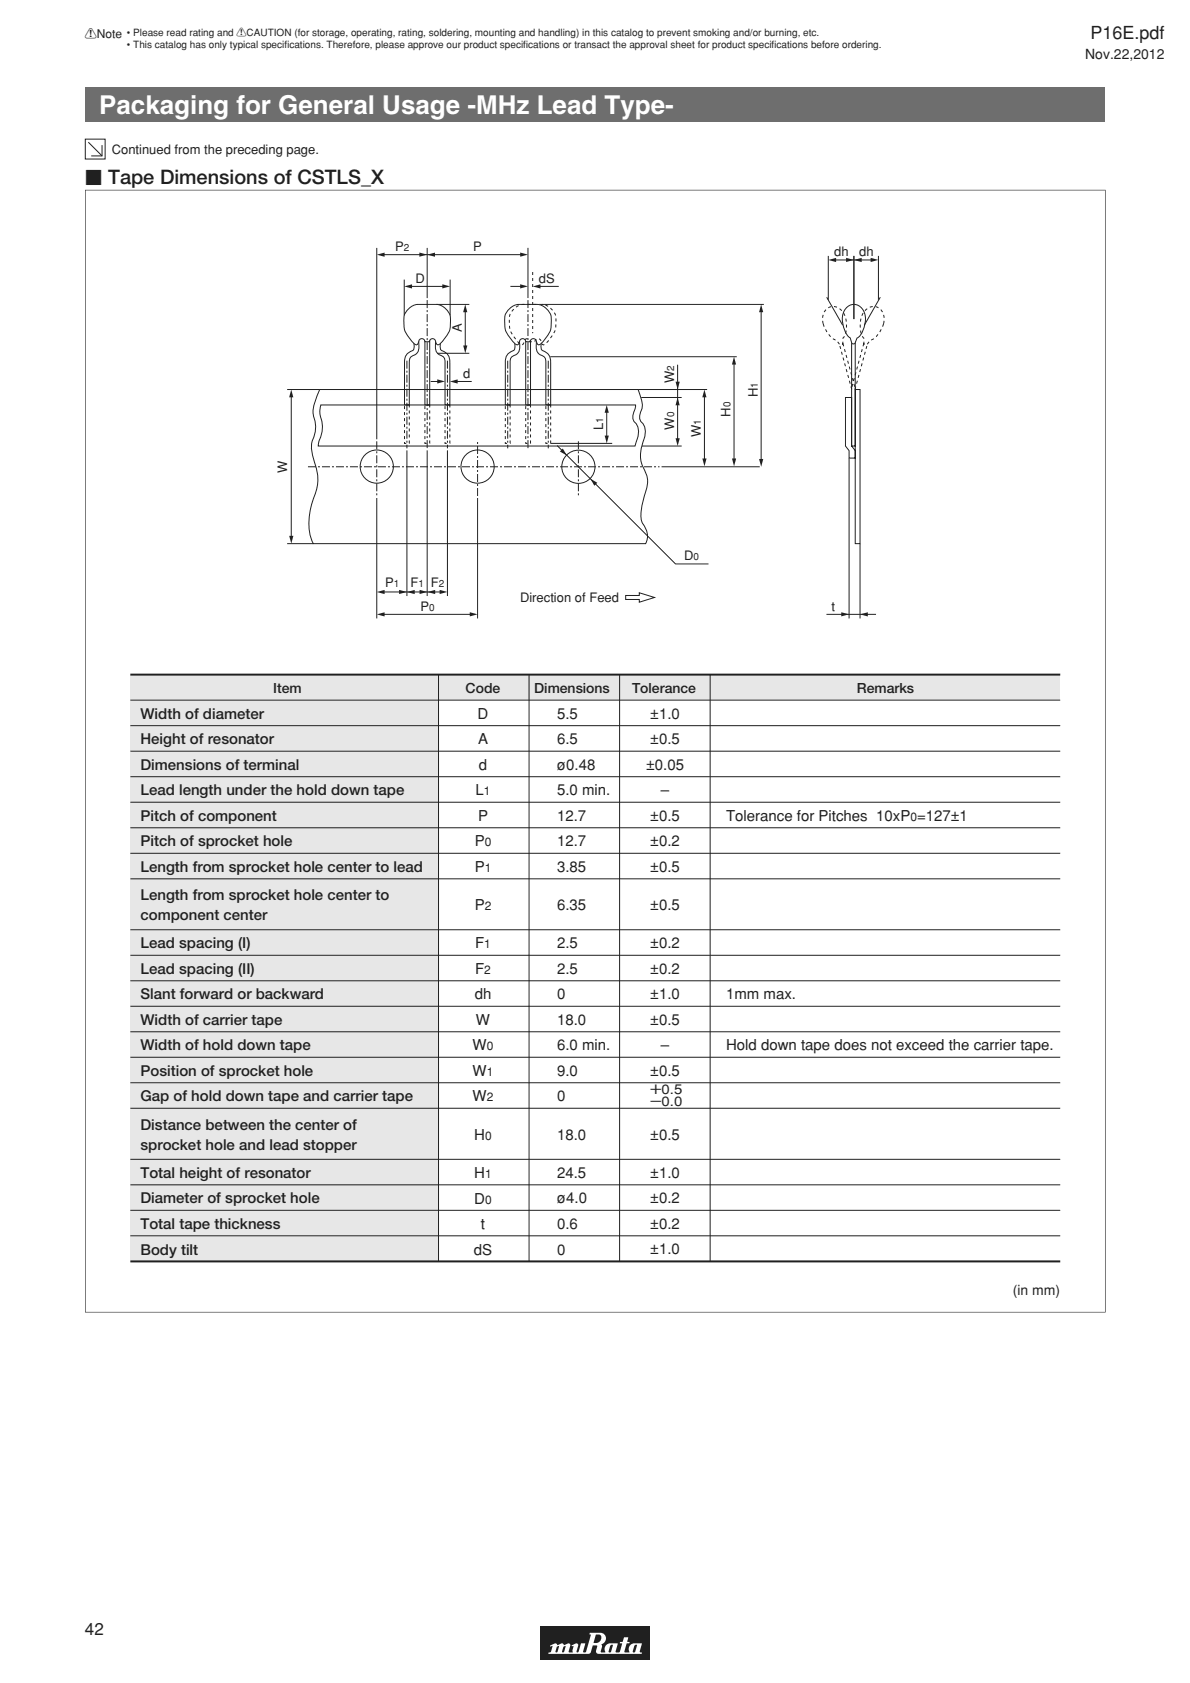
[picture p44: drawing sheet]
<svg xmlns="http://www.w3.org/2000/svg" width="210mm" height="297mm" viewBox="0 0 210 297" stroke-linecap="round" stroke-linejoin="round" font-family="sans-serif">
<defs><g id="words">
<text font-size="4.6" fill="#fff" x="17.5" y="20.1">Packaging for General Usage -MHz Lead Type-</text>
<text font-size="3.5" fill="#231f20" x="15" y="32.6">c Tape Dimensions of CSTLS_X</text>
<text font-size="3.2" fill="#231f20" x="192.4" y="6.8">P16E.pdf</text>
<text font-size="3" fill="#231f20" x="15" y="288.6">42</text>
<g font-size="2.6" fill="#231f20">
<text x="24.8" y="126.8">Width of diameter</text>
<text x="24.8" y="131.3">Height of resonator</text>
<text x="84.3" y="126.8">D</text>
<text x="84.4" y="131.3">A</text>
<text x="98.3" y="126.8">5.5</text>
<text x="98.3" y="131.3">6.5</text>
<text x="114.8" y="126.8">±1.0</text>
<text x="114.8" y="131.3">±0.5</text>
<text x="24.8" y="135.8">Dimensions of terminal</text>
<text x="84.5" y="135.8">d</text>
<text x="98.3" y="135.8">ø0.48</text>
<text x="114" y="135.8">±0.05</text>
<text x="24.8" y="140.3">Lead length under the hold down tape</text>
<text x="83.9" y="140.3">L</text>
<text x="98.3" y="140.3">5.0 min.</text>
<text x="116.6" y="140.3">–</text>
<text x="24.8" y="144.8">Pitch of component</text>
<text x="24.8" y="149.3">Pitch of sprocket hole</text>
<text x="83.8" y="149.3">P</text>
<text x="84.4" y="144.8">P</text>
<text x="98.3" y="144.8">12.7</text>
<text x="98.3" y="149.3">12.7</text>
<text x="114.8" y="144.8">±0.5</text>
<text x="114.8" y="149.3">±0.2</text>
<text x="128.1" y="144.8">Tolerance for Pitches 10xP =127±1</text>
<text x="24.8" y="153.8">Length from sprocket hole center to lead</text>
<text x="83.8" y="153.8">P</text>
<text x="98.3" y="153.8">3.85</text>
<text x="114.8" y="153.8">±0.5</text>
<text x="24.8" y="158.8">Length from sprocket hole center to</text>
<text x="83.8" y="160.6">P</text>
<text x="98.3" y="160.6">6.35</text>
<text x="114.8" y="160.6">±0.5</text>
<text x="24.8" y="162.4">component center</text>
<text x="24.8" y="167.3">Lead spacing (I)</text>
<text x="83.8" y="167.4">F</text>
<text x="98.3" y="167.3">2.5</text>
<text x="114.8" y="167.3">±0.2</text>
<text x="24.8" y="171.8">Lead spacing (II)</text>
<text x="83.8" y="171.9">F</text>
<text x="98.3" y="171.8">2.5</text>
<text x="114.8" y="171.8">±0.2</text>
<text x="24.8" y="176.4">Slant forward or backward</text>
<text x="83.8" y="176.4">dh</text>
<text x="98.3" y="176.4">0</text>
<text x="114.8" y="176.3">±1.0</text>
<text x="128.1" y="176.4">1mm max.</text>
<text x="24.8" y="180.9">Width of carrier tape</text>
<text x="24.8" y="185.4">Width of hold down tape</text>
<text x="83.4" y="185.4">W</text>
<text x="84" y="180.9">W</text>
<text x="98.3" y="180.9">18.0</text>
<text x="98.3" y="185.4">6.0 min.</text>
<text x="114.8" y="180.8">±0.5</text>
<text x="116.6" y="185.3">–</text>
<text x="128.1" y="185.4">Hold down tape does not exceed the carrier tape.</text>
<text x="24.8" y="189.9">Position of sprocket hole</text>
<text x="83.4" y="189.9">W</text>
<text x="98.3" y="189.9">9.0</text>
<text x="114.8" y="189.8">±0.5</text>
<text x="24.8" y="194.4">Gap of hold down tape and carrier tape</text>
<text x="83.4" y="194.4">W</text>
<text x="98.3" y="194.4">0</text>
<text x="24.8" y="199.4">Distance between the center of</text>
<text x="24.8" y="202.9">sprocket hole and lead stopper</text>
<text x="83.7" y="201.1">H</text>
<text x="98.3" y="201.1">18.0</text>
<text x="114.8" y="201.1">±0.5</text>
<text x="24.8" y="207.9">Total height of resonator</text>
<text x="83.7" y="207.9">H</text>
<text x="98.3" y="207.9">24.5</text>
<text x="114.8" y="207.9">±1.0</text>
<text x="24.8" y="212.4">Diameter of sprocket hole</text>
<text x="83.7" y="212.4">D</text>
<text x="98.3" y="212.4">ø4.0</text>
<text x="114.8" y="212.4">±0.2</text>
<text x="24.8" y="216.9">Total tape thickness</text>
<text x="24.8" y="221.4">Body tilt</text>
<text x="83.6" y="221.4">dS</text>
<text x="84.9" y="216.9">t</text>
<text x="98.3" y="216.9">0.6</text>
<text x="98.3" y="221.4">0</text>
<text x="114.8" y="216.9">±0.2</text>
<text x="114.8" y="221.4">±1.0</text>
</g>
<g font-size="2.5" fill="#231f20">
<text x="191.5" y="10.3">Nov.22,2012</text>
<text x="48.2" y="122.2">Item</text>
<text x="82.2" y="122.2">Code</text>
<text x="94.3" y="122.2">Dimensions</text>
<text x="111.5" y="122.2">Tolerance</text>
<text x="151.2" y="122.2">Remarks</text>
<text x="178.7" y="228.6">(in mm)</text>
</g>
<g font-size="2.4" fill="#231f20">
<text x="114.7" y="193.1">W0.5</text>
<text x="114.7" y="195.2">Y0.0</text>
</g>
<g font-size="2.3" fill="#231f20">
<text x="19.7" y="27.1">Continued from the preceding page.</text>
<text x="69.8" y="44.3">P</text>
<text x="83.5" y="44.3">P</text>
<text x="147.2" y="45.3">dh</text>
<text x="151.6" y="45.3">dh</text>
<text x="73.4" y="49.9">D</text>
<text x="95.1" y="49.9">dS</text>
<text x="81.5" y="58.6" transform="rotate(-90 81.5 58.6)">A</text>
<text x="81.7" y="66.7">d</text>
<text x="119" y="67.6" transform="rotate(-90 119 67.6)">W</text>
<text x="133.7" y="70.1" transform="rotate(-90 133.7 70.1)">H</text>
<text x="106.5" y="75.8" transform="rotate(-90 106.5 75.8)">L</text>
<text x="119" y="75.8" transform="rotate(-90 119 75.8)">W</text>
<text x="123.7" y="77.1" transform="rotate(-90 123.7 77.1)">W</text>
<text x="128.9" y="73.5" transform="rotate(-90 128.9 73.5)">H</text>
<text x="50.7" y="83.5" transform="rotate(-90 50.7 83.5)">W</text>
<text x="120.7" y="98.8">D</text>
<text x="68" y="103.6">P</text>
<text x="72.4" y="103.6">F</text>
<text x="74.2" y="107.8">P</text>
<text x="76" y="103.6">F</text>
<text x="91.8" y="106.3">Direction of Feed</text>
<text x="146.7" y="107.8">t</text>
</g>
<g font-size="2.1" fill="#231f20">
<text x="15" y="6.7">!Note</text>
<text x="85.4" y="140.3">1</text>
<text x="85.5" y="149.3">0</text>
<text x="160.6" y="144.8">0</text>
<text x="85.5" y="153.8">1</text>
<text x="85.5" y="160.6">2</text>
<text x="85.5" y="167.4">1</text>
<text x="85.5" y="171.9">2</text>
<text x="85.9" y="185.4">0</text>
<text x="85.9" y="189.9">1</text>
<text x="85.9" y="194.4">2</text>
<text x="85.6" y="201.1">0</text>
<text x="85.6" y="207.9">1</text>
<text x="85.6" y="212.4">0</text>
</g>
<g font-size="1.8" fill="#231f20">
<text x="22.4" y="6.4">• Please read rating and !CAUTION (for storage, operating, rating, soldering, mounting and handling) in this catalog to prevent smoking and/or burning, etc.</text>
<text x="22.4" y="8.5">• This catalog has only typical specifcations. Therefore, please approve our product specif</text>
<text x="50.2" y="8.5">i</text>
<text x="92.3" y="8.5">i cations or transact the approval sheet for product specif</text>
<text x="136.2" y="8.5">i cations before ordering.</text>
<text x="71.3" y="44.3">2</text>
<text x="119" y="65.4" transform="rotate(-90 119 65.4)">2</text>
<text x="128.9" y="71.9" transform="rotate(-90 128.9 71.9)">0</text>
<text x="133.7" y="68.4" transform="rotate(-90 133.7 68.4)">1</text>
<text x="106.5" y="74.6" transform="rotate(-90 106.5 74.6)">1</text>
<text x="119" y="73.6" transform="rotate(-90 119 73.6)">0</text>
<text x="123.7" y="74.9" transform="rotate(-90 123.7 74.9)">1</text>
<text x="122.4" y="98.8">0</text>
<text x="69.5" y="103.6">1</text>
<text x="73.8" y="103.6">1</text>
<text x="75.7" y="107.8">0</text>
<text x="77.4" y="103.6">2</text>
</g>
</g></defs>
<path d="M15 15.5h180v6h-180z" fill="#6d6e70"/>
<path d="M15.1 24.6h3.5v3.5h-3.5zM15.6 25.1l2.4 2.4M18 25.6v1.9h-1.9" fill="none" stroke="#231f20" stroke-width=".18"/>
<path d="M15 33.5v198.1h180.1v-198.1zM15.1 33.6h179.9v197.9h-179.9z" fill="#231f20"/>
<g fill="#e6e7e8">
<path d="M23 119.1h164.1v4.5h-164.1z"/>
<path d="M23 123.6h54.4v99h-54.4z"/>
</g>
<path d="M23 119.1h164.1M23 222.6h164.1" fill="none" stroke="#231f20" stroke-width=".35"/>
<g fill="none" stroke="#231f20" stroke-width=".18">
<path d="M66.5 43.7v33.8M72.5 50.5h5.8M75 59.6h.8v11.9h-.8zM77 53.7h5.8M56.4 68.7h56.2l.3 1a3.4 3.4 0 0 1 .1 3.2 1.62 1.62 0 0 0 .5 2 3.5 3.5 0 0 1-.1 3.2 5.9 5.9 0 0 0 .6 5.5 5.2 5.2 0 0 1-.3 4l-.4 1.6a4 4 0 0 0 .5 3.8 2.99 2.99 0 0 1 .1 2.9h-58.6a10.5 10.5 0 0 1 .2-8.3 7.7 7.7 0 0 0 0-6.2l-.2-.6a4.7 4.7 0 0 1 .1-3.8 5.7 5.7 0 0 0-.1-3.9 8.6 8.6 0 0 1 1.1-4.4zM56.6 71.5h55.6l-.2 .9a1.79 1.79 0 0 0 .3 2.5 4.1 4.1 0 0 1-.1 3.5l-.1 .3h-55.9v-.6a6.1 6.1 0 0 0 .3-5zM73 60.3h.9v.3a1.71 1.71 0 0 1-1.2 2.2 1.03 1.03 0 0 0-.5 1.1v7.6h-.8v-7.6a2.05 2.05 0 0 1 1.6-2.2l.1-.5zM76.9 60.3h.8v.4a1.01 1.01 0 0 0 .7 1.4 1.79 1.79 0 0 1 1 1.8v7.6h-.9v-7.6a1.09 1.09 0 0 0-.8-1.2 2.09 2.09 0 0 1-.8-2.4zM77.2 62.3h5.6M66.5 87.9v21.2M77.4 119.1v103.5M93.4 119.1v103.5"/>
<path d="M109.3 119.1v103.5M125.3 119.1v103.5M23 123.6h164.1M23 128.1h164.1M23 132.6h164.1M23 137.1h164.1M23 141.6h164.1M23 146.1h164.1M23 150.6h164.1M23 155.1h164.1M23 164.1h164.1M23 168.6h164.1"/>
<path d="M23 173.1h164.1M23 177.6h164.1M23 182.1h164.1M23 186.6h164.1M23 191.1h164.1M23 195.6h164.1M23 204.6h164.1M23 209.1h164.1M23 213.6h164.1M23 218.1h164.1"/>
<circle cx="66.5" cy="82.3" r="2.93"/>
<circle cx="84.3" cy="82.3" r="2.93"/>
<circle cx="102.1" cy="82.4" r="2.93"/>
</g>
<path d="M71.4 71.5h.8v6.7h-.8zM75 71.5h.8v6.7h-.8zM78.5 71.5h.9v6.7h-.9z" fill="none" stroke="#231f20" stroke-width=".18" stroke-dasharray=".5 .5" stroke-linecap="butt"/>
<path d="M66.5 77.9v9.6" fill="none" stroke="#231f20" stroke-width=".18" stroke-dasharray="1.4 .4 .4 .4" stroke-linecap="butt"/>
<g fill="#231f20">
<path d="M78.1 50.2l1.3 .3-1.3 .4z"/>
<path d="M71.3 50.5l1.4-.3v.7z"/>
</g>
<path d="M67.6 44.9h24.4" fill="none" stroke="#231f20" stroke-width=".18"/>
<g fill="#231f20">
<path d="M91.8 44.6l1.4 .3-1.4 .4z"/>
<path d="M74 44.6l1.4 .3-1.4 .4z"/>
<path d="M66.5 44.9l1.4-.3v.7z"/>
<path d="M75.4 44.9l1.4-.3v.7z"/>
</g>
<path d="M71.8 63.7v15.4M79 63.7v15.4M89.6 63.7v15.4M96.8 63.7v15.4" fill="none" stroke="#231f20" stroke-width=".18" stroke-dasharray="1.4 .4 .4 .4" stroke-linecap="butt"/>
<path d="M90.1 50.5h1.9M150.3 58.9h.6v19.8h-.6zM71.8 79.5v25.7M79 79.5v25.7M149.2 70.1h1.1v8.6l.6 .8v1.3h-1.1v-1.3l-.6-.8zM150.9 68.7h.9v27.2h-.9z" fill="none" stroke="#231f20" stroke-width=".18"/>
<path d="M89.2 71.5h.8v6.7h-.8zM96.3 71.5h.9v6.7h-.9z" fill="none" stroke="#231f20" stroke-width=".18" stroke-dasharray=".5 .5" stroke-linecap="butt"/>
<path d="M91.8 50.2l1.4 .3-1.4 .4z" fill="#231f20"/>
<path d="M95.1 50.5h3.5" fill="none" stroke="#231f20" stroke-width=".18"/>
<path d="M94 50.5l1.4-.3v.7z" fill="#231f20"/>
<path d="M82.1 54.8v6.4" fill="none" stroke="#231f20" stroke-width=".18"/>
<g fill="#231f20">
<path d="M81.7 61h.8l-.4 1.3z"/>
<path d="M82.1 53.7l.4 1.4h-.8z"/>
</g>
<path d="M76 67.3h1.4M80.5 67.3h2.7" fill="none" stroke="#231f20" stroke-width=".18"/>
<g fill="#231f20">
<path d="M77.2 66.9l1.3 .4-1.3 .4z"/>
<path d="M79.4 67.3l1.4-.3v.7z"/>
</g>
<path d="M95.6 53.7h39.2M97.1 63h32.9M97.2 78.2h10.8M112.6 68.7h12.2M113.2 70.1h7.1M113.3 78.7h7M119.6 64.4v13.2M116.7 82.4h17.4" fill="none" stroke="#231f20" stroke-width=".18"/>
<path d="M54.3 82.4h62.1" fill="none" stroke="#231f20" stroke-width=".18" stroke-dasharray="1.4 .4 .4 .4" stroke-linecap="butt"/>
<g fill="#231f20">
<path d="M119.2 77.3h.8l-.4 1.4z"/>
<path d="M119.2 67.4h.8l-.4 1.3z"/>
<path d="M119.6 70.1l.3 1.4h-.7z"/>
</g>
<path d="M124.3 69.9v11.3" fill="none" stroke="#231f20" stroke-width=".18"/>
<g fill="#231f20">
<path d="M123.9 80.9h.8l-.4 1.4z"/>
<path d="M124.3 68.7l.4 1.4h-.8z"/>
</g>
<path d="M129.5 64.1v17.1" fill="none" stroke="#231f20" stroke-width=".18"/>
<g fill="#231f20">
<path d="M129.2 80.9h.7l-.4 1.4z"/>
<path d="M129.5 63l.4 1.3h-.7z"/>
</g>
<path d="M134.3 54.8v26.4" fill="none" stroke="#231f20" stroke-width=".18"/>
<g fill="#231f20">
<path d="M134 81h.7l-.4 1.4z"/>
<path d="M134.3 53.7l.4 1.4h-.8z"/>
</g>
<path d="M107.1 72.6v4.5" fill="none" stroke="#231f20" stroke-width=".18"/>
<g fill="#231f20">
<path d="M106.7 76.9h.7l-.3 1.3z"/>
<path d="M107.1 71.5l.3 1.3h-.7z"/>
</g>
<path d="M84.3 87.9v21.2M149.8 80.9v28.2M151.8 95.9v13.2M67.6 104.5h10.2" fill="none" stroke="#231f20" stroke-width=".18"/>
<path d="M84.3 87.5v-9.6" fill="none" stroke="#231f20" stroke-width=".18" stroke-dasharray="1.4 .4 .4 .4" stroke-linecap="butt"/>
<g fill="#231f20">
<path d="M77.6 104.1l1.4 .4-1.4 .3z"/>
<path d="M74 104.1l1.4 .4-1.4 .3z"/>
<path d="M70.4 104.1l1.4 .4-1.4 .3z"/>
<path d="M66.5 104.5l1.4-.4v.7z"/>
<path d="M71.8 104.5l1.4-.4v.7z"/>
<path d="M75.4 104.5l1.4-.4v.7z"/>
</g>
<path d="M67.6 108.4h15.6" fill="none" stroke="#231f20" stroke-width=".18"/>
<g fill="#231f20">
<path d="M82.9 108l1.4 .4-1.4 .4z"/>
<path d="M66.5 108.4l1.4-.4v.8z"/>
</g>
<path d="M145.8 108.4h8.8" fill="none" stroke="#231f20" stroke-width=".18"/>
<g fill="#231f20">
<path d="M148.5 108l1.3 .4-1.3 .4z"/>
<path d="M151.8 108.4l1.3-.4v.8z"/>
</g>
<path d="M50.7 68.7h5.7M51.4 69.9v24.9M50.7 95.9h4.6" fill="none" stroke="#231f20" stroke-width=".18"/>
<g fill="#231f20">
<path d="M51 94.6h.8l-.4 1.3z"/>
<path d="M51.4 68.7l.4 1.4h-.8z"/>
</g>
<path d="M102.1 77.9v9.6" fill="none" stroke="#231f20" stroke-width=".18" stroke-dasharray="1.4 .4 .4 .4" stroke-linecap="butt"/>
<path d="M98.3 78.6l20.9 20.9h5.8" fill="none" stroke="#231f20" stroke-width=".18"/>
<g fill="#231f20">
<path d="M104.2 84.5l1.2 .7-.5 .5z"/>
<path d="M99.3 79.2l.7 1.2-1.2-.7z"/>
</g>
<path d="M149.2 54.5a1.92 1.92 0 0 1 2.1-.7 1.92 1.92 0 0 1 1.4 1.8 4.4 4.4 0 0 1-1.5 4.1l-.3 .8-.4 .2-.2-.2-.3-.9a4.4 4.4 0 0 1-1.1-4.6z" fill="#fff"/>
<path d="M145.9 52.5l2.8 4.9M146.2 45.2v7.7M147.3 45.9h6.6M149.2 54.5a1.92 1.92 0 0 1 2.1-.7 1.92 1.92 0 0 1 1.4 1.8 4.4 4.4 0 0 1-1.5 4.1l-.3 .8-.4 .2-.2-.2-.3-.9a4.4 4.4 0 0 1-1.1-4.6zM150.7 45.2v11.1M155 45.2v7.7M155.3 52.5l-2.8 4.9" fill="none" stroke="#231f20" stroke-width=".18"/>
<path d="M145.7 54.7a1.94 1.94 0 0 1 3.3 .7 5.2 5.2 0 0 1 .1 3.9l-.3 .4-.1 .9-.1 .2h-.4l-.6-.8a4.1 4.1 0 0 1-2.2-4.8zM152.6 54.9a1.87 1.87 0 0 1 2-.8 1.87 1.87 0 0 1 1.4 1.7 4.7 4.7 0 0 1-2 4.1l-.4 .1-.6 .8-.2 .1-.3-.3-.1-.9a4.4 4.4 0 0 1 .2-4.8zM148.7 60.6l2.2 8M150.3 68.7l-2.2-7.9M150.9 68.7l2.2-7.9M152.4 60.6l-2.1 8" fill="none" stroke="#231f20" stroke-width=".18" stroke-dasharray=".5 .5" stroke-linecap="butt"/>
<g fill="#231f20">
<path d="M153.6 45.5l1.4 .4-1.4 .3z"/>
<path d="M149.3 45.5l1.4 .4-1.4 .3z"/>
<path d="M146.2 45.9l1.3-.4v.7z"/>
<path d="M150.7 45.9l1.4-.4v.7z"/>
</g>
<path d="M110.4 105.1h2.4v-.5l2.7 .8-2.7 .9v-.5h-2.4z" fill="none" stroke="#231f20" stroke-width=".18"/>
<path d="M72.1 54.5l1.1-.7 .5-.1h3.3a2.89 2.89 0 0 1 2.5 3.6 5 5 0 0 1-2.1 3.5h-.2l-.2-.1a.87 .87 0 0 0-.7-.9h-.2l-.3 .5h-.8a.55 .55 0 0 0-.6-.5 .55 .55 0 0 0-.5 .5l-.3 .5a3.5 3.5 0 0 1-1.8-1.8 5 5 0 0 1-.3-3.7z" fill="#fff"/>
<path d="M72.1 54.5l1.1-.7 .5-.1h3.3a2.89 2.89 0 0 1 2.5 3.6 5 5 0 0 1-2.1 3.5h-.2l-.2-.1a.87 .87 0 0 0-.7-.9h-.2l-.3 .5h-.8a.55 .55 0 0 0-.6-.5 .55 .55 0 0 0-.5 .5l-.3 .5a3.5 3.5 0 0 1-1.8-1.8 5 5 0 0 1-.3-3.7zM92.8 59.6h.8v11.9h-.8zM90.8 60.3h.9v.3a1.71 1.71 0 0 1-1.2 2.2 1.03 1.03 0 0 0-.5 1.1v7.6h-.8v-7.6a2.05 2.05 0 0 1 1.6-2.2l.1-.5zM94.7 60.3h.8v.4a1.01 1.01 0 0 0 .7 1.4 1.79 1.79 0 0 1 1 1.8v7.6h-.9v-7.6a1.09 1.09 0 0 0-.8-1.2 2.09 2.09 0 0 1-.8-2.4z" fill="none" stroke="#231f20" stroke-width=".18"/>
<path d="M92.8 71.5h.8v6.7h-.8z" fill="none" stroke="#231f20" stroke-width=".18" stroke-dasharray=".5 .5" stroke-linecap="butt"/>
<path d="M89.9 54.5l1-.7 .6-.1h3.3a2.89 2.89 0 0 1 2.5 3.6 5 5 0 0 1-2.1 3.5h-.2l-.2-.1a.87 .87 0 0 0-.7-.9h-.3l-.2 .5h-.8a.55 .55 0 0 0-.6-.5 .55 .55 0 0 0-.5 .5l-.3 .5a3.6 3.6 0 0 1-1.8-1.8 5 5 0 0 1-.3-3.7z" fill="#fff"/>
<path d="M71.3 49.3v6.4M75.4 43.7v8.9M79.4 49.3v6.4M89.9 54.5l1-.7 .6-.1h3.3a2.89 2.89 0 0 1 2.5 3.6 5 5 0 0 1-2.1 3.5h-.2l-.2-.1a.87 .87 0 0 0-.7-.9h-.3l-.2 .5h-.8a.55 .55 0 0 0-.6-.5 .55 .55 0 0 0-.5 .5l-.3 .5a3.6 3.6 0 0 1-1.8-1.8 5 5 0 0 1-.3-3.7zM93.2 43.7v8.9M75.4 79.5v25.7" fill="none" stroke="#231f20" stroke-width=".18"/>
<path d="M90.8 54.5a3.4 3.4 0 0 1 3.2-.8 3.3 3.3 0 0 1 3.9 1.6 4.7 4.7 0 0 1-1.3 5.1l-.6 .4h-.2l-.2-.1a.87 .87 0 0 0-.7-.9h-.2l-.3 .5h-.8a.55 .55 0 0 0-.5-.5 .55 .55 0 0 0-.6 .5l-.3 .5a3.5 3.5 0 0 1-1.8-1.8 5 5 0 0 1-.3-3.7zM94 48v10.8" fill="none" stroke="#231f20" stroke-width=".18" stroke-dasharray=".5 .5" stroke-linecap="butt"/>
<path d="M75.4 53v26.1M93.2 53v26.1" fill="none" stroke="#231f20" stroke-width=".18" stroke-dasharray="1.4 .4 .4 .4" stroke-linecap="butt"/>
<path d="M95.3 287h19.4v6h-19.4z" fill="#231f20"/>
<path d="M106.8 291.5h.1" fill="none" stroke="#231f20" stroke-width=".18"/>
<path d="M97.1 290.4l.8-.4a.42 .42 0 0 1 .5 .3l.1 .2-.3 .1-.1 1 .3-.1 .3-1h-.2v-.2l.7-.3 .3 .3h.2l-.1 .2-.2 .1-.2 .8 .1 .2 .3-.1 .2-1h-.2l.1-.2 .6-.3 .4 .3-.3 1.3h.6l.2-1.1h-.3v-.1l.8-.4h.2l.1 .4-.3 1.1 .2 .1 .2-.1 .4-1.5h.7l.1 .1-.4 1.4 .3 .1 .2-.2 .9-2.9-.3-.1 .1-.2 1.9-.1a1.05 1.05 0 0 1 .9 1 1.05 1.05 0 0 1-.8 1.1l.1 .4-.2 1h.8a1.12 1.12 0 0 1 .9-1.6l1.3 .1-.2 .6h-.7v-.5l-.4 .2-.3 1.2h.4l.3-.9h.7l-.2 .8 .2 .1h.4l.2-.1 .4-1.4-.4-.1v-.2l.5-.1 .2-.8 .8 .1-.2 .7 .4 .1v.1l-.5 .1-.4 1.5 .1 .1h.8a1.12 1.12 0 0 1 .8-1.6l1.4 .1-.2 .5h-.7v-.4l-.4 .2-.3 1.2h.3l.4-1h.7l-.2 .9 .4 .1-.1 .2-7.4 .1a.48 .48 0 0 1-.6-.6l.2-.8-.1-.1h-.4l.1-.5h.2a.93 .93 0 0 0 .9-.9 .47 .47 0 0 0-.4-.6l-.6 .1-.4 1.4h.3l-.1 .5h-.3l-.3 1.2-.3 .2-7.2 .1v-.3l.4-.1 .3-1-.4 .1z" fill="#fff"/>
<use href="#words"/>
</svg>
